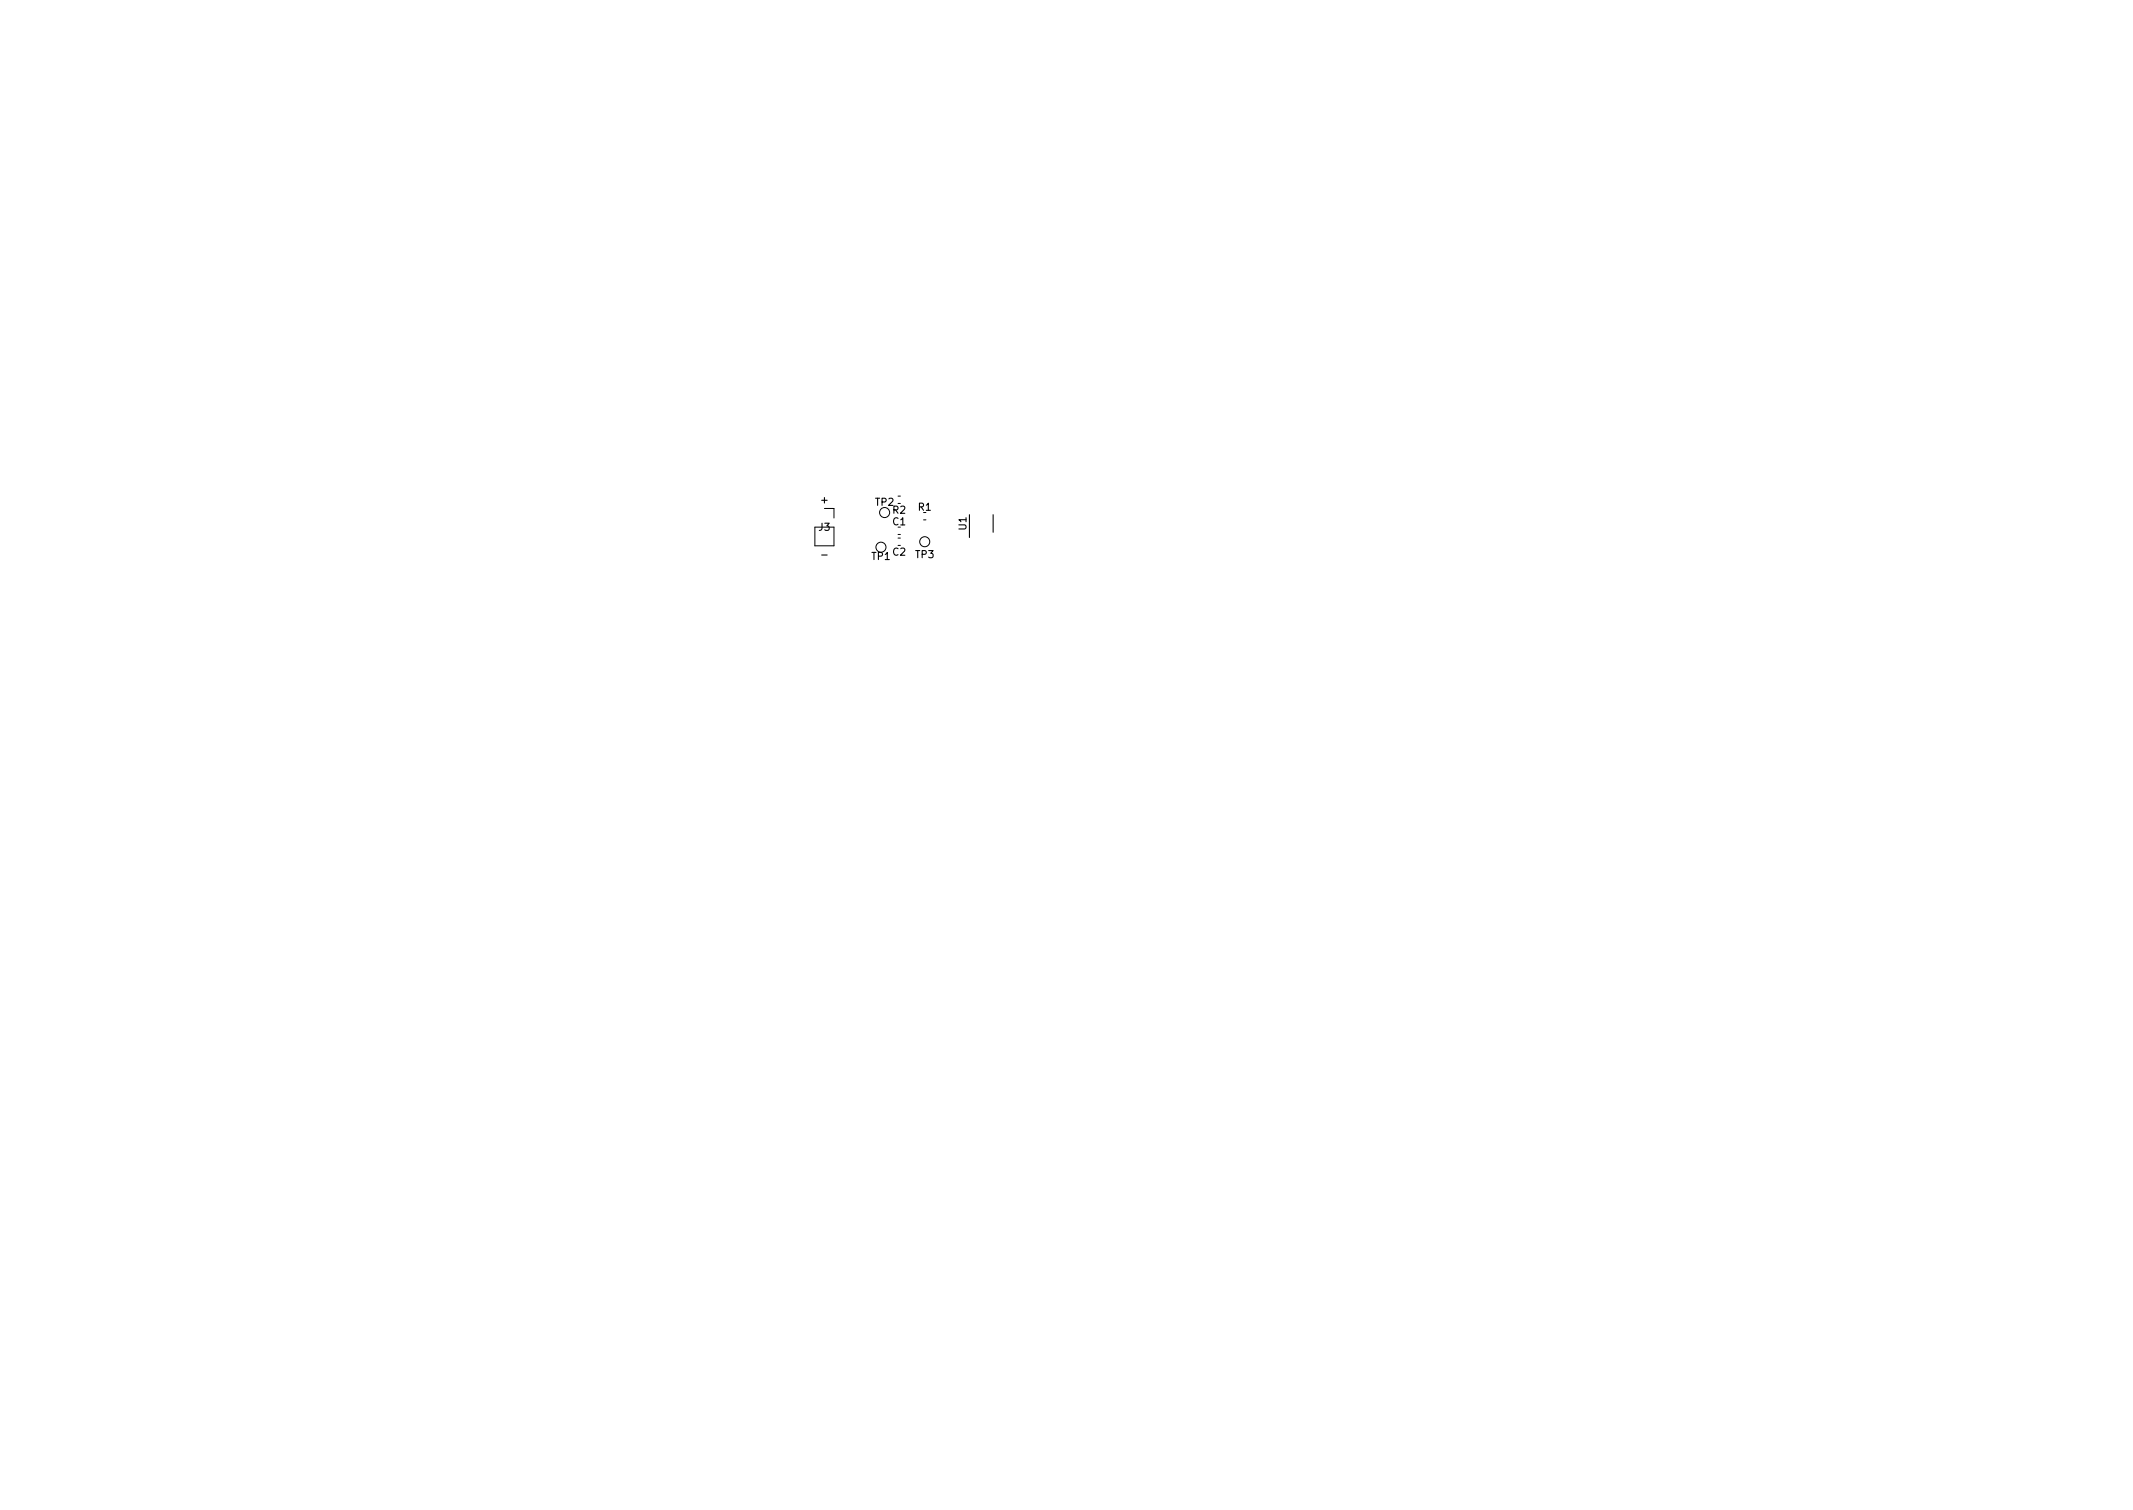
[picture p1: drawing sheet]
<svg xmlns="http://www.w3.org/2000/svg" width="297mm" height="210mm" viewBox="0 0 297 210" stroke-linecap="round" stroke-linejoin="round" font-family="sans-serif">
<defs><g id="words">
<g font-size="1.4">
<text x="114.4" y="70.1">+</text>
<text x="121.9" y="70.4">TP2</text>
<text x="124.3" y="71.5">R2</text>
<text x="127.9" y="71.1">R1</text>
<text x="114" y="73.9">J3</text>
<text x="114.6" y="77.7">-</text>
<text x="121.4" y="78">TP1</text>
<text x="124.3" y="73.1">C1</text>
<text x="124.3" y="77.4">C2</text>
<text x="127.5" y="77.7">TP3</text>
<text x="134.6" y="73.8" transform="rotate(-90 134.6 73.8)">U1</text>
</g>
</g></defs>
<g fill="none" stroke="#000" stroke-width=".14">
<path d="M113.5 73.4h2.6v2.6h-2.6zM114.8 70.8h1.3v1.3M125.1 74.4h.3M125.1 74.9h.3M125.1 69.1h.3M128.6 72.4h.3"/>
<circle cx="122.7" cy="76.2" r=".7"/>
<circle cx="123.2" cy="71.4" r=".7"/>
<circle cx="128.8" cy="75.4" r=".7"/>
</g>
<path d="M135 71.7v3.1M138.3 71.7v2.4" fill="none" stroke="#000" stroke-width=".15"/>
<use href="#words"/>
</svg>
